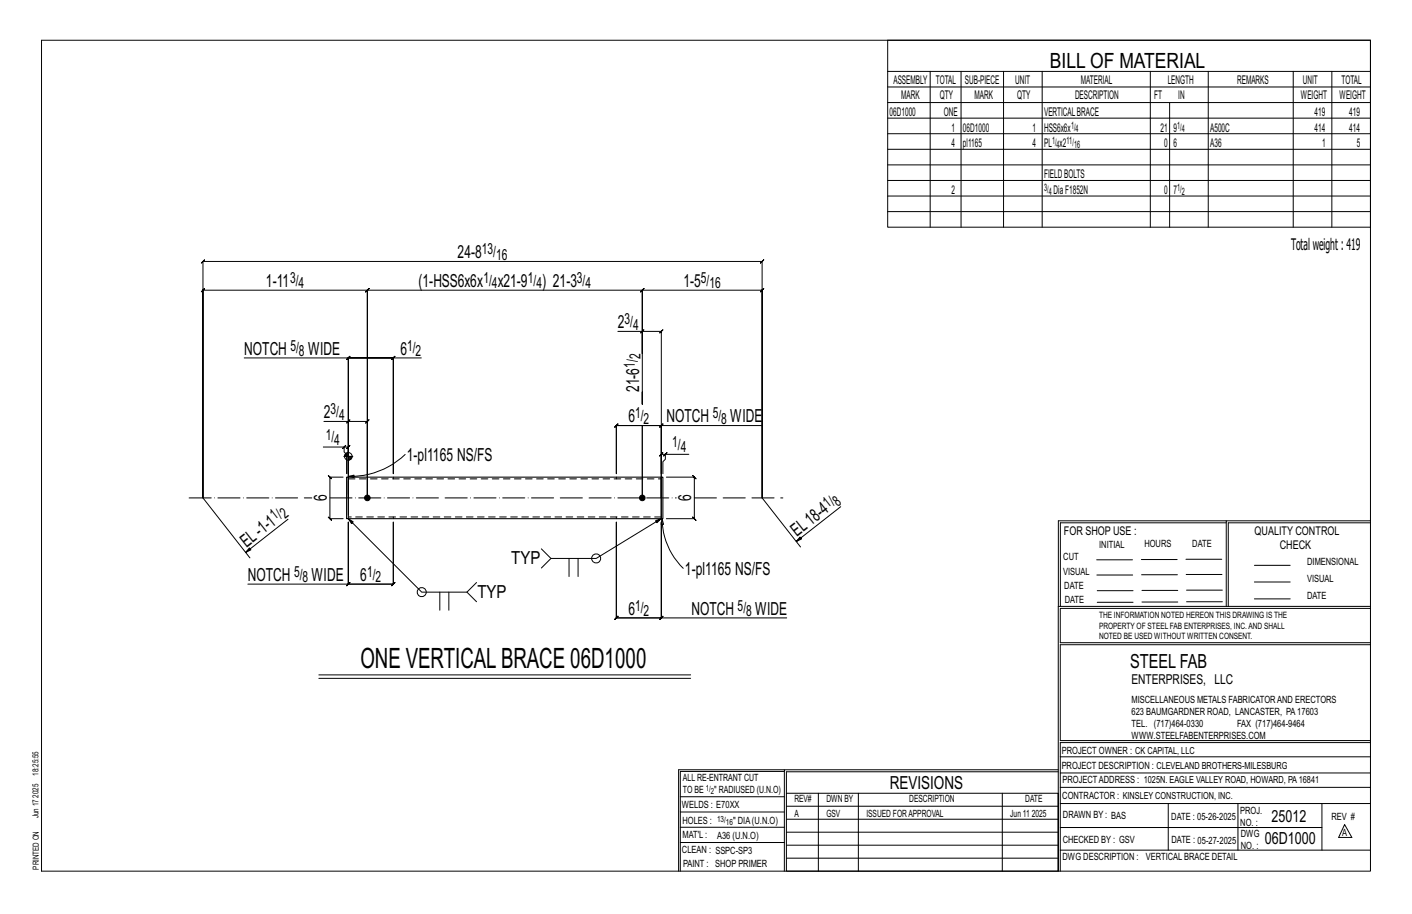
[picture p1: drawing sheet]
<svg xmlns="http://www.w3.org/2000/svg" width="432mm" height="279mm" viewBox="0 0 432 279" stroke-linecap="round" stroke-linejoin="round" font-family="sans-serif">
<defs><g id="words">
<text font-size="8.6" x="110.2" y="204.3">ONE VERTICALBRACE 06D1000</text>
<text font-size="6.4" x="321.1" y="20.7">BILL OF MATERIAL</text>
<text font-size="5.9" x="345.6" y="204.1">STEEL FAB</text>
<g font-size="5.5">
<text x="140" y="78.9">24-8</text>
<text x="81.3" y="87.7">1-11</text>
<text x="128" y="87.7">(1-HSS6x6x</text>
<text x="152.2" y="87.7">x21-9</text>
<text x="165.8" y="87.7">) 21-3</text>
<text x="209" y="87.7">1-5</text>
<text x="189" y="100.3">2</text>
<text x="74.7" y="108.4">NOTCH</text>
<text x="94.2" y="108.4">WIDE</text>
<text x="122.4" y="108.4">6</text>
<text x="195.4" y="119.9" transform="rotate(-90 195.4 119.9)">21-6</text>
<text x="99.1" y="127.8">2</text>
<text x="192.2" y="129.1">6</text>
<text x="203.8" y="129.1">NOTCH</text>
<text x="223.3" y="129.1">WIDE</text>
<text x="124.4" y="140.8">1-pl1165 NS/FS</text>
<text x="99.9" y="153.2" transform="rotate(-90 99.9 153.2)">6</text>
<text x="211.3" y="153.2" transform="rotate(-90 211.3 153.2)">6</text>
<text x="75.3" y="167.4" transform="rotate(-38 75.3 167.4)">EL-1-1</text>
<text x="243.7" y="164.1" transform="rotate(-38 243.7 164.1)">EL18-4</text>
<text x="156.3" y="172.5">TYP</text>
<text x="75.8" y="177.6">NOTCH</text>
<text x="95.3" y="177.6">WIDE</text>
<text x="110.2" y="177.6">6</text>
<text x="209.5" y="175.6">1-pl1165 NS/FS</text>
<text x="146" y="182.8">TYP</text>
<text x="192.2" y="187.9">6</text>
<text x="211.4" y="187.9">NOTCH</text>
<text x="231" y="187.9">WIDE</text>
<text x="272.2" y="241.1">REVISIONS</text>
</g>
<g font-size="5.1">
<text x="388.9" y="251.3">25012</text>
<text x="386.8" y="258.1">06D1000</text>
</g>
<text font-size="4.9" x="394.8" y="76.4">Totalweight : 419</text>
<g font-size="4.7">
<text x="147.3" y="77.7">13/</text>
<text x="151.7" y="79.3">16</text>
<text x="88.7" y="86.5">3/</text>
<text x="91.3" y="88.1">4</text>
<text x="147.8" y="86.5">1/</text>
<text x="150.5" y="88.1">4</text>
<text x="161.4" y="86.5">1/</text>
<text x="164" y="88.1">4</text>
<text x="176.4" y="86.5">3/</text>
<text x="179" y="88.1">4</text>
<text x="214.4" y="86.5">5/</text>
<text x="217" y="88.1">16</text>
<text x="191" y="99.1">3/</text>
<text x="193.6" y="100.7">4</text>
<text x="88.8" y="107.2">5/</text>
<text x="124.5" y="107.2">1/</text>
<text x="91.4" y="108.8">8</text>
<text x="127.1" y="108.8">2</text>
<text x="194.2" y="112.5" transform="rotate(-90 194.2 112.5)">1/</text>
<text x="195.8" y="109.9" transform="rotate(-90 195.8 109.9)">2</text>
<text x="101.1" y="126.6">3/</text>
<text x="103.7" y="128.3">4</text>
<text x="194.2" y="127.9">1/</text>
<text x="196.8" y="129.5">2</text>
<text x="218" y="127.9">5/</text>
<text x="220.6" y="129.5">8</text>
<text x="99.6" y="134.4">1/</text>
<text x="102.2" y="136.1">4</text>
<text x="205.5" y="136.7">1/</text>
<text x="208.2" y="138.3">4</text>
<text x="253.1" y="155.2" transform="rotate(-38 253.1 155.2)">1/</text>
<text x="256.2" y="154.9" transform="rotate(-38 256.2 154.9)">8</text>
<text x="84.1" y="159" transform="rotate(-38 84.1 159)">1/</text>
<text x="87.2" y="158.7" transform="rotate(-38 87.2 158.7)">2</text>
<text x="89.9" y="176.3">5/</text>
<text x="92.5" y="178">8</text>
<text x="112.2" y="176.3">1/</text>
<text x="114.9" y="178">2</text>
<text x="194.2" y="186.7">1/</text>
<text x="196.8" y="188.3">2</text>
<text x="225.6" y="186.7">5/</text>
<text x="228.2" y="188.3">8</text>
</g>
<text font-size="4.2" x="346" y="209.1">ENTERPRISES, LLC</text>
<g font-size="3.7">
<text x="273.2" y="25.6">ASSEMBLY</text>
<text x="286.2" y="25.6">TOTAL</text>
<text x="295.1" y="25.6">SUB-PIECE</text>
<text x="310.4" y="25.6">UNIT</text>
<text x="330.5" y="25.6">MATERIAL</text>
<text x="357.1" y="25.6">LENGTH</text>
<text x="378.3" y="25.6">REMARKS</text>
<text x="398.4" y="25.6">UNIT</text>
<text x="410.2" y="25.6">TOTAL</text>
<text x="272.1" y="35.5">06D1000</text>
<text x="275.6" y="30.4">MARK</text>
<text x="287.4" y="30.4">QTY</text>
<text x="288.6" y="35.5">ONE</text>
<text x="298" y="30.4">MARK</text>
<text x="311" y="30.4">QTY</text>
<text x="319.3" y="35.5">VERTICALBRACE</text>
<text x="328.7" y="30.4">DESCRIPTION</text>
<text x="353" y="30.4">FT</text>
<text x="360.3" y="30.4">IN</text>
<text x="397.8" y="30.4">WEIGHT</text>
<text x="402" y="35.5">419</text>
<text x="409.6" y="30.4">WEIGHT</text>
<text x="412.6" y="35.5">419</text>
<text x="290.9" y="40.2">1</text>
<text x="294.5" y="40.2">06D1000</text>
<text x="315.8" y="40.2">1</text>
<text x="319.3" y="40.2">HSS6x6x</text>
<text x="354.9" y="40.2">21</text>
<text x="358.9" y="40.2">9</text>
<text x="370.1" y="40.2">A500C</text>
<text x="402" y="40.2">414</text>
<text x="412.6" y="40.2">414</text>
<text x="290.9" y="45">4</text>
<text x="294.5" y="45">pl1165</text>
<text x="315.8" y="45">4</text>
<text x="319.3" y="45">PL x2</text>
<text x="356" y="45">0</text>
<text x="358.9" y="45">6</text>
<text x="370.1" y="45">A36</text>
<text x="404.3" y="45">1</text>
<text x="415" y="45">5</text>
<text x="290.9" y="59.3">2</text>
<text x="319.3" y="54.5">FIELDBOLTS</text>
<text x="322.2" y="59.3">DiaF1852N</text>
<text x="356" y="59.3">0</text>
<text x="358.9" y="59.3">7</text>
<text x="325.3" y="163.4">FOR SHOP USE :</text>
<text x="383.7" y="163.4">QUALITY CONTROL</text>
<text x="391.4" y="167.8">CHECK</text>
</g>
<g font-size="3.1">
<text x="327.5" y="39.4">1/</text>
<text x="328.9" y="40.5">4</text>
<text x="360" y="39.4">1/</text>
<text x="361.4" y="40.5">4</text>
<text x="321.7" y="44.1">1/</text>
<text x="323.1" y="45.3">4</text>
<text x="326.1" y="44.1">11/</text>
<text x="328.5" y="45.3">16</text>
<text x="319.3" y="58.4">3/</text>
<text x="320.7" y="59.5">4</text>
<text x="360" y="58.4">1/</text>
<text x="361.4" y="59.5">2</text>
<text x="336.2" y="167.4">INITIAL</text>
<text x="350" y="167.1">HOURS</text>
<text x="364.6" y="167.2">DATE</text>
<text x="325.2" y="171.3">CUT</text>
<text x="399.8" y="172.8">DIMENSIONAL</text>
<text x="325.1" y="175.8">VISUAL</text>
<text x="399.8" y="177.9">VISUAL</text>
<text x="325.5" y="180">DATE</text>
<text x="325.7" y="184.4">DATE</text>
<text x="399.8" y="183.1">DATE</text>
<text x="346" y="215">MISCELLANEOUS METALS FABRICATORAND ERECTORS</text>
<text x="346" y="218.6">623 BAUMGARDNER ROAD, LANCASTER, PA17603</text>
<text x="346" y="225.8">WWW.STEELFABENTERPRISES.COM</text>
<text x="346" y="222.2">TEL. (717)464-0330</text>
<text x="378.3" y="222.2">FAX (717)464-9464</text>
<text x="324.7" y="230.5">PROJECT OWNER : CK CAPITAL, LLC</text>
<text x="208.8" y="238.8">ALL RE-ENTRANT CUT</text>
<text x="324.7" y="235.1">PROJECT DESCRIPTION : CLEVELAND BROTHERS-MILESBURG</text>
<text x="324.9" y="239.5">PROJECTADDRESS : 1025N. EAGLE VALLEY ROAD, HOWARD, PA16841</text>
<text x="208.8" y="242.5">TO BE</text>
<text x="218.4" y="242.5">&quot; RADIUSED (U.N.O)</text>
<text x="242.9" y="245.3">REV#</text>
<text x="252.7" y="245.3">DWN BY</text>
<text x="278.1" y="245.3">DESCRIPTION</text>
<text x="313.5" y="245.3">DATE</text>
<text x="324.9" y="244.2">CONTRACTOR : KINSLEY CONSTRUCTION, INC.</text>
<text x="208.5" y="247">WELDS : E70XX</text>
<text x="208.7" y="251.7">HOLES :</text>
<text x="224.2" y="251.8">&quot; DIA(U.N.O)</text>
<text x="242.9" y="249.9">A</text>
<text x="252.7" y="249.9">GSV</text>
<text x="264.9" y="249.9">ISSUED FORAPPROVAL</text>
<text x="309" y="249.9">Jun 11</text>
<text x="315.5" y="249.9">2025</text>
<text x="325.1" y="250">DRAWN BY : BAS</text>
<text x="358.2" y="250.5">DATE : 05-26-2025</text>
<text x="379.3" y="248.9">PROJ.</text>
<text x="407.2" y="250.5">REV #</text>
<text x="208.7" y="256.3">MAT'L :</text>
<text x="219.3" y="256.4">A36 (U.N.O)</text>
<text x="325" y="257.6">CHECKED BY : GSV</text>
<text x="358.3" y="257.7">DATE : 05-27-2025</text>
<text x="379.3" y="252.5">NO. :</text>
<text x="379.5" y="255.9">DWG</text>
<text x="410.5" y="255.5">A</text>
<text x="208.6" y="260.7">CLEAN : SSPC-SP3</text>
<text x="324.9" y="262.9">DWG DESCRIPTION :</text>
<text x="350.4" y="263">VERTICAL BRACE DETAIL</text>
<text x="379.5" y="259.5">NO. :</text>
<text x="208.9" y="265">PAINT : SHOP PRIMER</text>
</g>
<g font-size="2.7">
<text x="336.1" y="189">THE INFORMATION NOTED HEREON THIS DRAWING IS THE</text>
<text x="336.1" y="195.4">NOTED BE USED WITHOUT WRITTEN CONSENT.</text>
<text x="336.1" y="192.2">PROPERTY OF STEEL FAB ENTERPRISES, INC.AND SHALL</text>
</g>
<g font-size="2.6">
<text x="215.9" y="241.8">1/</text>
<text x="217.4" y="242.7">2</text>
<text x="219.3" y="251.1">13/</text>
<text x="222" y="252.1">16</text>
</g>
<g font-size="2.5">
<text x="11.7" y="237.1" transform="rotate(-90 11.7 237.1)">18:25:55</text>
<text x="11.8" y="243.8" transform="rotate(-90 11.8 243.8)">2025</text>
<text x="11.8" y="250.1" transform="rotate(-90 11.8 250.1)">Jun 17</text>
<text x="11.9" y="265.8" transform="rotate(-90 11.9 265.8)">PRINTED ON</text>
</g>
</g></defs>
<g fill="none" stroke="#000" stroke-width=".31">
<path d="M12.7 12.3h406.4v254h-406.4zM271.5 12.3h147.6v57.2h-147.6zM271.5 21.8h147.6M271.5 26.6h147.6M271.5 31.4h147.6M271.5 36.1h147.6M284.5 21.8v47.7M293.9 21.8v47.7M306.9 21.8v47.7M318.7 21.8v47.7M351.8 21.8v47.7M357.7 31.4v38.1"/>
<path d="M369.5 21.8v47.7M395.5 21.8v47.7M407.3 21.8v47.7M271.5 40.9h147.6M271.5 45.6h147.6M271.5 50.4h147.6M271.5 55.2h147.6M271.5 59.9h147.6M271.5 64.7h147.6M61.6 80.4l1-1-.5 .5h171l-.5 .5 1-1-.5 .5v72.3v-63.5l.5-.5-1 1 .5-.5h-36.7l.5-.5-1 1 .5-.5v19.4v-19.4l.5-.5-1 1 .5-.5h-84.1l.5-.5-1 1 .5-.5v63.5v-63.5l.5-.5-1 1 .5-.5h-50.2l.5-.5-1 1 .5-.5v63.5v-72.3zM74.7 109.4h31.8v35.4v-35.4l-.5 .5 1-1-.5 .5h13.8h-13.8M106.5 109.4l-.5 .5 1-1z"/>
<path d="M120.3 109.4v35.4v-35.4h8.5M120.8 108.9l-1 1zM189 101.3h7.4v22.3v-3.7M196.4 119.9v3.7zM196.4 101.3h5.8l-.5 .5 1-1-.5 .5v50.9v-13.3l-.5 .5 1-1-.5 .5h1.3M196.9 100.8l-1 1zM98.9 136.7h6.3v1.5l.8 .7v5.9M99.1 128.8h7.4v23.4M104.7 137.2l1-1zM105.1 139.5h2.8M105.2 136.7h1.3l-.5 .5 1-1-.5 .5v8.1M105.5 139v.5"/>
<path d="M105.7 138.7v.8M105.9 138.5v1M106 129.3l1-1zM106.1 138.4v1.1M106.3 138.4v1.1M106.5 128.8h5.8l-.5 .5 1-1-.5 .5v23.4M106.5 138.1v13M106.7 139.5v1.2M106.9 139.5v1.1M107.2 139.5v1M107.4 139.5v.8M107.6 139.5v.5"/>
<path d="M123.9 138.9a24.4 24.4 0 0 1-17.4 6.7M196.4 130.1v22.1zM202.2 130.1l.5-.5-1 1zM202.2 130.1h-13.7l.5-.5-1 1 .5-.5v14.7v-14.7l-.5 .5 1-1-.5 .5h13.7l-.5 .5 1-1-.5 .5v14.7v-14.7h30.8M204 138.4l-1 1zM210.7 138.9h-7.2v1.5l-.8 .7v3.7M62.1 152.2l14.3 18.3M88.1 158.7l-13 10.2 1.2-1.4 .4 .6-1.6 .8M104.9 145.9h-4l-.5-.5 1 1-.5-.5v12.7l-.5-.5 1 1-.5-.5h4M106.5 158.6l1 1.5 .5-.6-1.5-.9 22.5 22.4h13.8l2.9-2.9M106.5 145.6l1.8-.3v.7zM202.2 158.6l-1.7 .6 .4 .6 1.3-1.2-19.9 12.1h-13.8l-2.9-2.9"/>
<path d="M202.5 158.6l.4 1.7h-.7zM202.5 158.6a21.6 21.6 0 0 0 6.4 15.1M203.8 145.9h8.5l-.5-.5 1 1-.5-.5v12.7l-.5-.5 1 1-.5-.5h-8.5M233.1 152.2l11.7 15M257.1 154.9l-13.6 10.6 1.1-1.3 .5 .6-1.6 .7M375 159.8h-50.7v25.6M375 159.2h-51.3l-.1 107.1M419.1 159.2h-44.1v26.2M419.1 159.8h-43.5v25.6M75.8 178.6h30.7v-19v19l-.5 .5 1-1-.5 .5h13.8l-.5 .5 1-1-.5 .5v-19v19l.5-.5-1 1 .5-.5h-13.8M106.5 178.6l-.5 .5 1-1zM168.5 170.7l-2.9 2.9"/>
<path d="M174 170.7v5.5M176.8 170.7v5.5M335.4 171.1h10.9M335.4 175.8h11M349 171h11M349.1 175.7h11M362.7 171h10.9M362.7 175.6h11M383.6 172.8h11M383.6 177.9h11M134.5 181v5.5M137.3 181v5.5"/>
<path d="M142.8 181l2.9 2.9M202.2 188.9l.5-.5-1 1zM202.2 188.9h-13.7l.5-.5-1 1 .5-.5v-29.3v29.3l-.5 .5 1-1-.5 .5h13.7l-.5 .5 1-1-.5 .5v-29.3v29.3h38.4M323.7 185.4h95.4M335.5 184.1h11M335.5 180.6h11M349.2 184h11M349.2 180.5h11M362.9 180.4h10.9M362.9 184h10.9M383.6 183.1h11M419.1 186h-94.9v10.5h94.9"/>
<path d="M419.1 197.1h-94.9v29.3h94.9v.6h-94.9v39.3M97.5 206.3h113.7M97.5 207.4h113.7M239.9 235.8h-31.9v30.5M239.9 235.3h-32.4v31M323.6 235.3h-83.7v31M323.6 235.9h-83.1v6.6M324.2 236.3h94.9M324.2 231.4h94.9M208 252.9h31.9M208 257.5h31.9M208 243.6h31.9"/>
<path d="M208 248.2h31.9M240.5 242.5h83.1v23.8h-83.1zM240.5 258.4h83.1M240.5 254.4h83.1M240.5 250.4h83.1M240.5 246.5h83.1M250.3 242.5v23.8M262.5 242.5v23.8M306.5 242.5v23.8M324.2 253h80.1M324.2 245.6h94.9M324.2 259.9h94.9"/>
<path d="M324.2 240.7h94.9M357.3 245.6v14.3M378.6 245.6v14.3M404.3 245.6v14.3M411.2 252.1l2.2 3.9h-4zM240.5 262.3h83.1"/>
<circle cx="106.5" cy="139.5" r="1.16"/>
<circle cx="182.3" cy="170.7" r="1.38"/>
<circle cx="129" cy="181" r="1.38"/>
</g>
<g fill="#000" stroke="#000" stroke-width=".31">
<circle cx="112.3" cy="152.2" r=".86"/>
<circle cx="196.4" cy="152.2" r=".86"/>
</g>
<path d="M106 145.9h.5v12.7h-.5zM106.5 146.9v10.6M106.5 158.6h95.7M106.5 145.9h95.7M202.2 145.9h.5v12.7h-.5zM202.2 146.9v10.6" fill="none" stroke="#000" stroke-width=".32"/>
<path d="M106.5 146.4h95.7M120.3 145.9v.5M120.3 158v.6M188.5 158.6v-.6M188.5 146.4v-.5M202.2 146.9v-1M202.2 158.6v-1.1M202.2 158h-95.7" fill="none" stroke="#000" stroke-width=".31" stroke-dasharray="2 1.4"/>
<path d="M57.8 152.2h37.6M100.9 152.2h105.9M212.3 152.2h27.1" fill="none" stroke="#000" stroke-width=".31" stroke-dasharray="6.8 1 0 1"/>
<use href="#words"/>
</svg>
